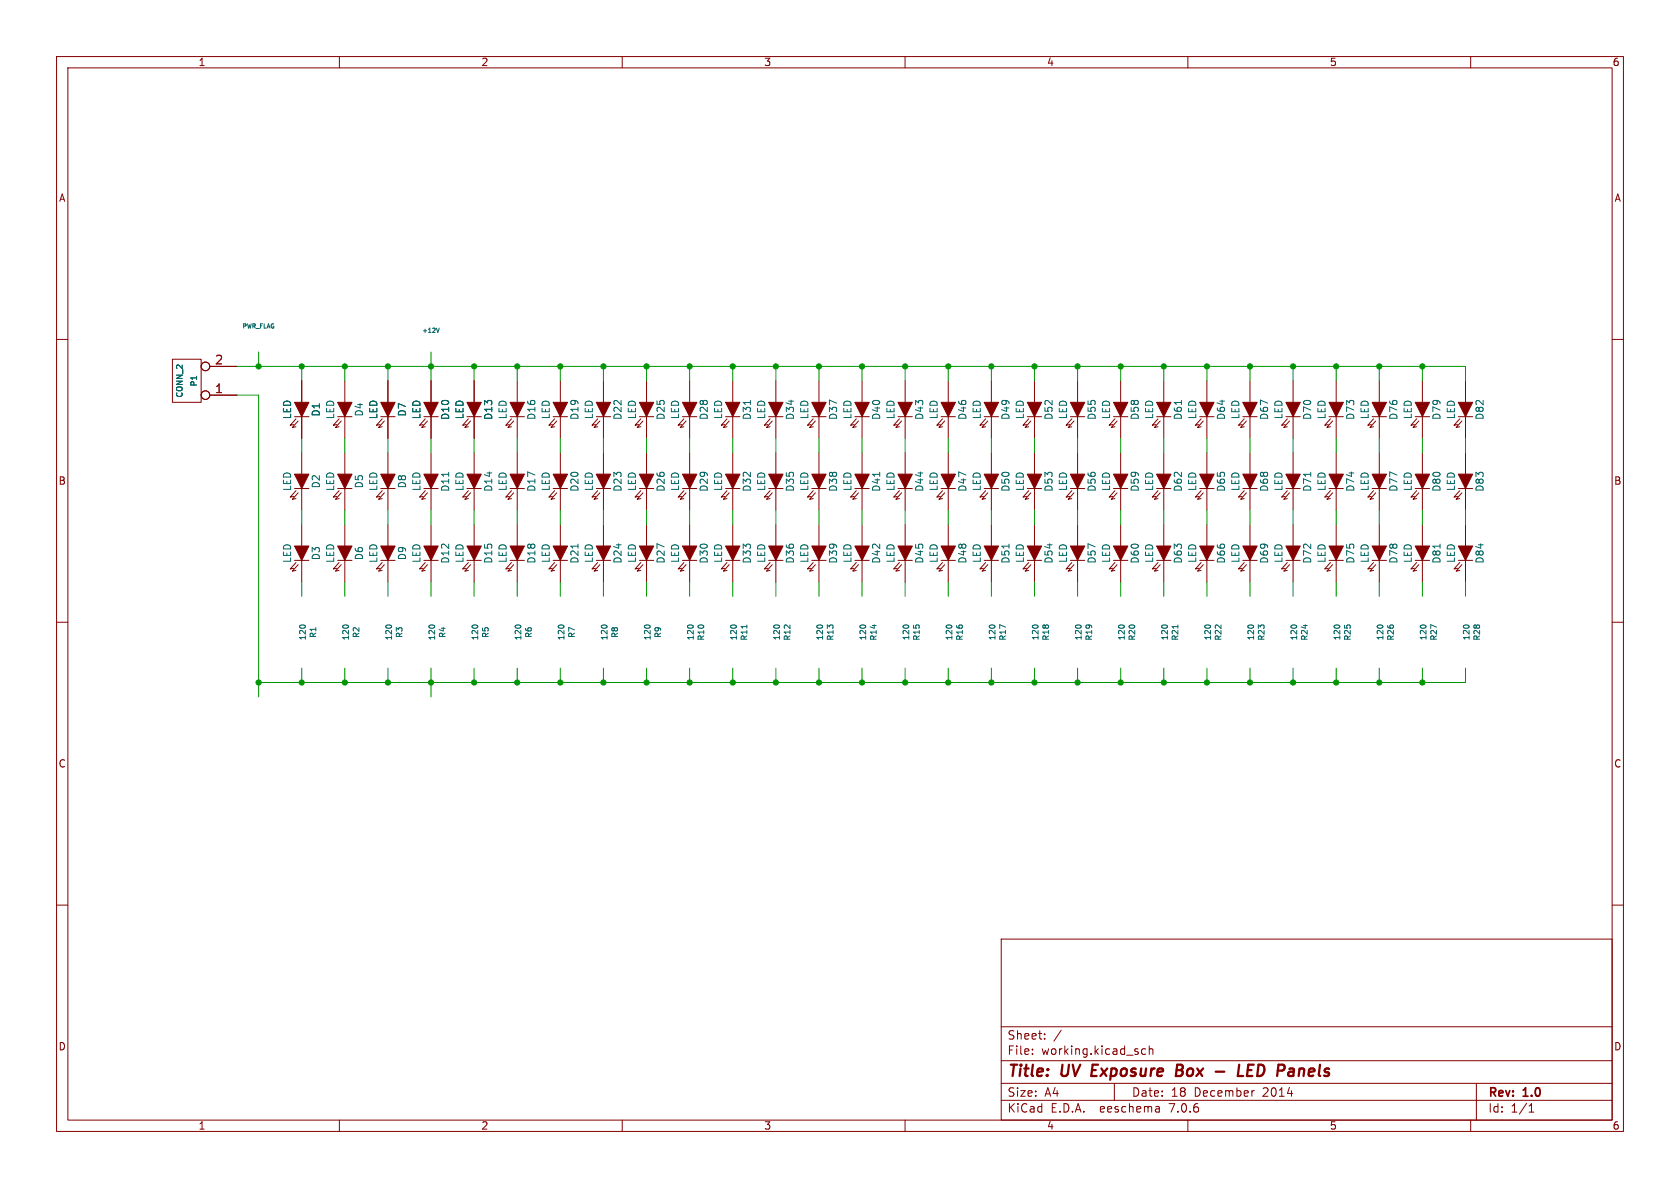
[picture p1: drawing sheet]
<svg xmlns="http://www.w3.org/2000/svg" width="297mm" height="210mm" viewBox="0 0 297 210" stroke-linecap="round" stroke-linejoin="round" font-family="sans-serif">
<defs><g id="words">
<g font-size="2.8" fill="#840000">
<text x="178" y="190.9">Title:</text>
<text x="187.7" y="190.9">UV Exposure</text>
<text x="209.5" y="190.9">Box</text>
<text x="222.1" y="190.9">LED</text>
<text x="229.8" y="190.9">Panels</text>
</g>
<g font-size="2.1" fill="#a90000">
<text x="37.9" y="64.5">2</text>
<text x="37.9" y="69.6">1</text>
</g>
<g font-size="2.1" fill="#840000">
<text x="178" y="184">Sheet:</text>
<text x="178" y="186.7">File:</text>
<text x="184.1" y="186.7">working.kicad_sch</text>
<text x="178" y="196.9">KiCad</text>
<text x="178" y="194.1">Size:</text>
<text x="184.7" y="194.1">A4</text>
<text x="185.7" y="196.9">E.D.A.</text>
<text x="194.6" y="196.9">eeschema</text>
<text x="200" y="194.1">Date:</text>
<text x="207" y="196.9">7.0.6</text>
<text x="207" y="194.1">18</text>
<text x="211.2" y="194.1">December</text>
<text x="223.4" y="194.1">2014</text>
<text x="263" y="194.3">Rev:</text>
<text x="263" y="196.9">Id:</text>
<text x="267.1" y="196.9">1/1</text>
<text x="269.4" y="194.3">1.0</text>
</g>
<g font-size="1.8" fill="#840000">
<text x="35" y="11.9">1</text>
<text x="85" y="11.9">2</text>
<text x="135" y="11.9">3</text>
<text x="185" y="11.9">4</text>
<text x="235" y="11.9">5</text>
<text x="285" y="11.9">6</text>
<text x="10.3" y="35.9">A</text>
<text x="285.3" y="35.9">A</text>
<text x="10.3" y="85.9">B</text>
<text x="285.3" y="85.9">B</text>
<text x="10.3" y="135.9">C</text>
<text x="285.3" y="135.9">C</text>
<text x="10.3" y="185.9">D</text>
<text x="285.3" y="185.9">D</text>
<text x="35" y="199.9">1</text>
<text x="85" y="199.9">2</text>
<text x="135" y="199.9">3</text>
<text x="185" y="199.9">4</text>
<text x="235" y="199.9">5</text>
<text x="285" y="199.9">6</text>
</g>
<g font-size="1.8" fill="#006464">
<text x="51.7" y="74.2" transform="rotate(-90 51.7 74.2)">LED</text>
<text x="56.7" y="73.7" transform="rotate(-90 56.7 73.7)">D1</text>
<text x="59.3" y="74.2" transform="rotate(-90 59.3 74.2)">LED</text>
<text x="64.4" y="73.7" transform="rotate(-90 64.4 73.7)">D4</text>
<text x="66.9" y="74.2" transform="rotate(-90 66.9 74.2)">LED</text>
<text x="72" y="73.7" transform="rotate(-90 72 73.7)">D7</text>
<text x="74.5" y="74.2" transform="rotate(-90 74.5 74.2)">LED</text>
<text x="79.6" y="74.3" transform="rotate(-90 79.6 74.3)">D10</text>
<text x="82.1" y="74.2" transform="rotate(-90 82.1 74.2)">LED</text>
<text x="87.2" y="74.3" transform="rotate(-90 87.2 74.3)">D13</text>
<text x="89.8" y="74.2" transform="rotate(-90 89.8 74.2)">LED</text>
<text x="94.8" y="74.3" transform="rotate(-90 94.8 74.3)">D16</text>
<text x="97.4" y="74.2" transform="rotate(-90 97.4 74.2)">LED</text>
<text x="102.5" y="74.3" transform="rotate(-90 102.5 74.3)">D19</text>
<text x="105" y="74.2" transform="rotate(-90 105 74.2)">LED</text>
<text x="110.1" y="74.3" transform="rotate(-90 110.1 74.3)">D22</text>
<text x="112.6" y="74.2" transform="rotate(-90 112.6 74.2)">LED</text>
<text x="117.7" y="74.3" transform="rotate(-90 117.7 74.3)">D25</text>
<text x="120.2" y="74.2" transform="rotate(-90 120.2 74.2)">LED</text>
<text x="125.3" y="74.3" transform="rotate(-90 125.3 74.3)">D28</text>
<text x="127.9" y="74.2" transform="rotate(-90 127.9 74.2)">LED</text>
<text x="132.9" y="74.3" transform="rotate(-90 132.9 74.3)">D31</text>
<text x="135.5" y="74.2" transform="rotate(-90 135.5 74.2)">LED</text>
<text x="140.6" y="74.3" transform="rotate(-90 140.6 74.3)">D34</text>
<text x="143.1" y="74.2" transform="rotate(-90 143.1 74.2)">LED</text>
<text x="148.2" y="74.3" transform="rotate(-90 148.2 74.3)">D37</text>
<text x="150.7" y="74.2" transform="rotate(-90 150.7 74.2)">LED</text>
<text x="155.8" y="74.3" transform="rotate(-90 155.8 74.3)">D40</text>
<text x="158.3" y="74.2" transform="rotate(-90 158.3 74.2)">LED</text>
<text x="163.4" y="74.3" transform="rotate(-90 163.4 74.3)">D43</text>
<text x="166" y="74.2" transform="rotate(-90 166 74.2)">LED</text>
<text x="171" y="74.3" transform="rotate(-90 171 74.3)">D46</text>
<text x="173.6" y="74.2" transform="rotate(-90 173.6 74.2)">LED</text>
<text x="178.7" y="74.3" transform="rotate(-90 178.7 74.3)">D49</text>
<text x="181.2" y="74.2" transform="rotate(-90 181.2 74.2)">LED</text>
<text x="186.3" y="74.3" transform="rotate(-90 186.3 74.3)">D52</text>
<text x="188.8" y="74.2" transform="rotate(-90 188.8 74.2)">LED</text>
<text x="193.9" y="74.3" transform="rotate(-90 193.9 74.3)">D55</text>
<text x="196.4" y="74.2" transform="rotate(-90 196.4 74.2)">LED</text>
<text x="201.5" y="74.3" transform="rotate(-90 201.5 74.3)">D58</text>
<text x="204.1" y="74.2" transform="rotate(-90 204.1 74.2)">LED</text>
<text x="209.1" y="74.3" transform="rotate(-90 209.1 74.3)">D61</text>
<text x="211.7" y="74.2" transform="rotate(-90 211.7 74.2)">LED</text>
<text x="216.8" y="74.3" transform="rotate(-90 216.8 74.3)">D64</text>
<text x="219.3" y="74.2" transform="rotate(-90 219.3 74.2)">LED</text>
<text x="224.4" y="74.3" transform="rotate(-90 224.4 74.3)">D67</text>
<text x="226.9" y="74.2" transform="rotate(-90 226.9 74.2)">LED</text>
<text x="232" y="74.3" transform="rotate(-90 232 74.3)">D70</text>
<text x="234.5" y="74.2" transform="rotate(-90 234.5 74.2)">LED</text>
<text x="239.6" y="74.3" transform="rotate(-90 239.6 74.3)">D73</text>
<text x="242.2" y="74.2" transform="rotate(-90 242.2 74.2)">LED</text>
<text x="247.2" y="74.3" transform="rotate(-90 247.2 74.3)">D76</text>
<text x="249.8" y="74.2" transform="rotate(-90 249.8 74.2)">LED</text>
<text x="254.9" y="74.3" transform="rotate(-90 254.9 74.3)">D79</text>
<text x="257.4" y="74.2" transform="rotate(-90 257.4 74.2)">LED</text>
<text x="262.5" y="74.3" transform="rotate(-90 262.5 74.3)">D82</text>
<text x="51.7" y="86.9" transform="rotate(-90 51.7 86.9)">LED</text>
<text x="56.7" y="86.4" transform="rotate(-90 56.7 86.4)">D2</text>
<text x="59.3" y="86.9" transform="rotate(-90 59.3 86.9)">LED</text>
<text x="64.4" y="86.4" transform="rotate(-90 64.4 86.4)">D5</text>
<text x="66.9" y="86.9" transform="rotate(-90 66.9 86.9)">LED</text>
<text x="72" y="86.4" transform="rotate(-90 72 86.4)">D8</text>
<text x="74.5" y="86.9" transform="rotate(-90 74.5 86.9)">LED</text>
<text x="79.6" y="87" transform="rotate(-90 79.6 87)">D11</text>
<text x="82.1" y="86.9" transform="rotate(-90 82.1 86.9)">LED</text>
<text x="87.2" y="87" transform="rotate(-90 87.2 87)">D14</text>
<text x="89.8" y="86.9" transform="rotate(-90 89.8 86.9)">LED</text>
<text x="94.8" y="87" transform="rotate(-90 94.8 87)">D17</text>
<text x="97.4" y="86.9" transform="rotate(-90 97.4 86.9)">LED</text>
<text x="102.5" y="87" transform="rotate(-90 102.5 87)">D20</text>
<text x="105" y="86.9" transform="rotate(-90 105 86.9)">LED</text>
<text x="110.1" y="87" transform="rotate(-90 110.1 87)">D23</text>
<text x="112.6" y="86.9" transform="rotate(-90 112.6 86.9)">LED</text>
<text x="117.7" y="87" transform="rotate(-90 117.7 87)">D26</text>
<text x="120.2" y="86.9" transform="rotate(-90 120.2 86.9)">LED</text>
<text x="125.3" y="87" transform="rotate(-90 125.3 87)">D29</text>
<text x="127.9" y="86.9" transform="rotate(-90 127.9 86.9)">LED</text>
<text x="132.9" y="87" transform="rotate(-90 132.9 87)">D32</text>
<text x="135.5" y="86.9" transform="rotate(-90 135.5 86.9)">LED</text>
<text x="140.6" y="87" transform="rotate(-90 140.6 87)">D35</text>
<text x="143.1" y="86.9" transform="rotate(-90 143.1 86.9)">LED</text>
<text x="148.2" y="87" transform="rotate(-90 148.2 87)">D38</text>
<text x="150.7" y="86.9" transform="rotate(-90 150.7 86.9)">LED</text>
<text x="155.8" y="87" transform="rotate(-90 155.8 87)">D41</text>
<text x="158.3" y="86.9" transform="rotate(-90 158.3 86.9)">LED</text>
<text x="163.4" y="87" transform="rotate(-90 163.4 87)">D44</text>
<text x="166" y="86.9" transform="rotate(-90 166 86.9)">LED</text>
<text x="171" y="87" transform="rotate(-90 171 87)">D47</text>
<text x="173.6" y="86.9" transform="rotate(-90 173.6 86.9)">LED</text>
<text x="178.7" y="87" transform="rotate(-90 178.7 87)">D50</text>
<text x="181.2" y="86.9" transform="rotate(-90 181.2 86.9)">LED</text>
<text x="186.3" y="87" transform="rotate(-90 186.3 87)">D53</text>
<text x="188.8" y="86.9" transform="rotate(-90 188.8 86.9)">LED</text>
<text x="193.9" y="87" transform="rotate(-90 193.9 87)">D56</text>
<text x="196.4" y="86.9" transform="rotate(-90 196.4 86.9)">LED</text>
<text x="201.5" y="87" transform="rotate(-90 201.5 87)">D59</text>
<text x="204.1" y="86.9" transform="rotate(-90 204.1 86.9)">LED</text>
<text x="209.1" y="87" transform="rotate(-90 209.1 87)">D62</text>
<text x="211.7" y="86.9" transform="rotate(-90 211.7 86.9)">LED</text>
<text x="216.8" y="87" transform="rotate(-90 216.8 87)">D65</text>
<text x="219.3" y="86.9" transform="rotate(-90 219.3 86.9)">LED</text>
<text x="224.4" y="87" transform="rotate(-90 224.4 87)">D68</text>
<text x="226.9" y="86.9" transform="rotate(-90 226.9 86.9)">LED</text>
<text x="232" y="87" transform="rotate(-90 232 87)">D71</text>
<text x="234.5" y="86.9" transform="rotate(-90 234.5 86.9)">LED</text>
<text x="239.6" y="87" transform="rotate(-90 239.6 87)">D74</text>
<text x="242.2" y="86.9" transform="rotate(-90 242.2 86.9)">LED</text>
<text x="247.2" y="87" transform="rotate(-90 247.2 87)">D77</text>
<text x="249.8" y="86.9" transform="rotate(-90 249.8 86.9)">LED</text>
<text x="254.9" y="87" transform="rotate(-90 254.9 87)">D80</text>
<text x="257.4" y="86.9" transform="rotate(-90 257.4 86.9)">LED</text>
<text x="262.5" y="87" transform="rotate(-90 262.5 87)">D83</text>
<text x="51.7" y="99.6" transform="rotate(-90 51.7 99.6)">LED</text>
<text x="56.7" y="99.1" transform="rotate(-90 56.7 99.1)">D3</text>
<text x="59.3" y="99.6" transform="rotate(-90 59.3 99.6)">LED</text>
<text x="64.4" y="99.1" transform="rotate(-90 64.4 99.1)">D6</text>
<text x="66.9" y="99.6" transform="rotate(-90 66.9 99.6)">LED</text>
<text x="72" y="99.1" transform="rotate(-90 72 99.1)">D9</text>
<text x="74.5" y="99.6" transform="rotate(-90 74.5 99.6)">LED</text>
<text x="79.6" y="99.7" transform="rotate(-90 79.6 99.7)">D12</text>
<text x="82.1" y="99.6" transform="rotate(-90 82.1 99.6)">LED</text>
<text x="87.2" y="99.7" transform="rotate(-90 87.2 99.7)">D15</text>
<text x="89.8" y="99.6" transform="rotate(-90 89.8 99.6)">LED</text>
<text x="94.8" y="99.7" transform="rotate(-90 94.8 99.7)">D18</text>
<text x="97.4" y="99.6" transform="rotate(-90 97.4 99.6)">LED</text>
<text x="102.5" y="99.7" transform="rotate(-90 102.5 99.7)">D21</text>
<text x="105" y="99.6" transform="rotate(-90 105 99.6)">LED</text>
<text x="110.1" y="99.7" transform="rotate(-90 110.1 99.7)">D24</text>
<text x="112.6" y="99.6" transform="rotate(-90 112.6 99.6)">LED</text>
<text x="117.7" y="99.7" transform="rotate(-90 117.7 99.7)">D27</text>
<text x="120.2" y="99.6" transform="rotate(-90 120.2 99.6)">LED</text>
<text x="125.3" y="99.7" transform="rotate(-90 125.3 99.7)">D30</text>
<text x="127.9" y="99.6" transform="rotate(-90 127.9 99.6)">LED</text>
<text x="132.9" y="99.7" transform="rotate(-90 132.9 99.7)">D33</text>
<text x="135.5" y="99.6" transform="rotate(-90 135.5 99.6)">LED</text>
<text x="140.6" y="99.7" transform="rotate(-90 140.6 99.7)">D36</text>
<text x="143.1" y="99.6" transform="rotate(-90 143.1 99.6)">LED</text>
<text x="148.2" y="99.7" transform="rotate(-90 148.2 99.7)">D39</text>
<text x="150.7" y="99.6" transform="rotate(-90 150.7 99.6)">LED</text>
<text x="155.8" y="99.7" transform="rotate(-90 155.8 99.7)">D42</text>
<text x="158.3" y="99.6" transform="rotate(-90 158.3 99.6)">LED</text>
<text x="163.4" y="99.7" transform="rotate(-90 163.4 99.7)">D45</text>
<text x="166" y="99.6" transform="rotate(-90 166 99.6)">LED</text>
<text x="171" y="99.7" transform="rotate(-90 171 99.7)">D48</text>
<text x="173.6" y="99.6" transform="rotate(-90 173.6 99.6)">LED</text>
<text x="178.7" y="99.7" transform="rotate(-90 178.7 99.7)">D51</text>
<text x="181.2" y="99.6" transform="rotate(-90 181.2 99.6)">LED</text>
<text x="186.3" y="99.7" transform="rotate(-90 186.3 99.7)">D54</text>
<text x="188.8" y="99.6" transform="rotate(-90 188.8 99.6)">LED</text>
<text x="193.9" y="99.7" transform="rotate(-90 193.9 99.7)">D57</text>
<text x="196.4" y="99.6" transform="rotate(-90 196.4 99.6)">LED</text>
<text x="201.5" y="99.7" transform="rotate(-90 201.5 99.7)">D60</text>
<text x="204.1" y="99.6" transform="rotate(-90 204.1 99.6)">LED</text>
<text x="209.1" y="99.7" transform="rotate(-90 209.1 99.7)">D63</text>
<text x="211.7" y="99.6" transform="rotate(-90 211.7 99.6)">LED</text>
<text x="216.8" y="99.7" transform="rotate(-90 216.8 99.7)">D66</text>
<text x="219.3" y="99.6" transform="rotate(-90 219.3 99.6)">LED</text>
<text x="224.4" y="99.7" transform="rotate(-90 224.4 99.7)">D69</text>
<text x="226.9" y="99.6" transform="rotate(-90 226.9 99.6)">LED</text>
<text x="232" y="99.7" transform="rotate(-90 232 99.7)">D72</text>
<text x="234.5" y="99.6" transform="rotate(-90 234.5 99.6)">LED</text>
<text x="239.6" y="99.7" transform="rotate(-90 239.6 99.7)">D75</text>
<text x="242.2" y="99.6" transform="rotate(-90 242.2 99.6)">LED</text>
<text x="247.2" y="99.7" transform="rotate(-90 247.2 99.7)">D78</text>
<text x="249.8" y="99.6" transform="rotate(-90 249.8 99.6)">LED</text>
<text x="254.9" y="99.7" transform="rotate(-90 254.9 99.7)">D81</text>
<text x="257.4" y="99.6" transform="rotate(-90 257.4 99.6)">LED</text>
<text x="262.5" y="99.7" transform="rotate(-90 262.5 99.7)">D84</text>
</g>
<g font-size="1.4" fill="#006464">
<text x="32.5" y="70.4" transform="rotate(-90 32.5 70.4)">CONN_2</text>
<text x="35" y="68.4" transform="rotate(-90 35 68.4)">P1</text>
<text x="54.3" y="113.3" transform="rotate(-90 54.3 113.3)">120</text>
<text x="56.1" y="112.9" transform="rotate(-90 56.1 112.9)">R1</text>
<text x="61.9" y="113.3" transform="rotate(-90 61.9 113.3)">120</text>
<text x="63.7" y="112.9" transform="rotate(-90 63.7 112.9)">R2</text>
<text x="69.5" y="113.3" transform="rotate(-90 69.5 113.3)">120</text>
<text x="71.3" y="112.9" transform="rotate(-90 71.3 112.9)">R3</text>
<text x="77.1" y="113.3" transform="rotate(-90 77.1 113.3)">120</text>
<text x="79" y="112.9" transform="rotate(-90 79 112.9)">R4</text>
<text x="84.7" y="113.3" transform="rotate(-90 84.7 113.3)">120</text>
<text x="86.6" y="112.9" transform="rotate(-90 86.6 112.9)">R5</text>
<text x="92.4" y="113.3" transform="rotate(-90 92.4 113.3)">120</text>
<text x="94.2" y="112.9" transform="rotate(-90 94.2 112.9)">R6</text>
<text x="100" y="113.3" transform="rotate(-90 100 113.3)">120</text>
<text x="101.8" y="112.9" transform="rotate(-90 101.8 112.9)">R7</text>
<text x="107.6" y="113.3" transform="rotate(-90 107.6 113.3)">120</text>
<text x="109.4" y="112.9" transform="rotate(-90 109.4 112.9)">R8</text>
<text x="115.2" y="113.3" transform="rotate(-90 115.2 113.3)">120</text>
<text x="117.1" y="112.9" transform="rotate(-90 117.1 112.9)">R9</text>
<text x="122.8" y="113.3" transform="rotate(-90 122.8 113.3)">120</text>
<text x="124.7" y="113.4" transform="rotate(-90 124.7 113.4)">R10</text>
<text x="130.5" y="113.3" transform="rotate(-90 130.5 113.3)">120</text>
<text x="132.3" y="113.4" transform="rotate(-90 132.3 113.4)">R11</text>
<text x="138.1" y="113.3" transform="rotate(-90 138.1 113.3)">120</text>
<text x="139.9" y="113.4" transform="rotate(-90 139.9 113.4)">R12</text>
<text x="145.7" y="113.3" transform="rotate(-90 145.7 113.3)">120</text>
<text x="147.5" y="113.4" transform="rotate(-90 147.5 113.4)">R13</text>
<text x="153.3" y="113.3" transform="rotate(-90 153.3 113.3)">120</text>
<text x="155.2" y="113.4" transform="rotate(-90 155.2 113.4)">R14</text>
<text x="160.9" y="113.3" transform="rotate(-90 160.9 113.3)">120</text>
<text x="162.8" y="113.4" transform="rotate(-90 162.8 113.4)">R15</text>
<text x="168.6" y="113.3" transform="rotate(-90 168.6 113.3)">120</text>
<text x="170.4" y="113.4" transform="rotate(-90 170.4 113.4)">R16</text>
<text x="176.2" y="113.3" transform="rotate(-90 176.2 113.3)">120</text>
<text x="178" y="113.4" transform="rotate(-90 178 113.4)">R17</text>
<text x="183.8" y="113.3" transform="rotate(-90 183.8 113.3)">120</text>
<text x="185.6" y="113.4" transform="rotate(-90 185.6 113.4)">R18</text>
<text x="191.4" y="113.3" transform="rotate(-90 191.4 113.3)">120</text>
<text x="193.3" y="113.4" transform="rotate(-90 193.3 113.4)">R19</text>
<text x="199" y="113.3" transform="rotate(-90 199 113.3)">120</text>
<text x="200.9" y="113.4" transform="rotate(-90 200.9 113.4)">R20</text>
<text x="206.7" y="113.3" transform="rotate(-90 206.7 113.3)">120</text>
<text x="208.5" y="113.4" transform="rotate(-90 208.5 113.4)">R21</text>
<text x="214.3" y="113.3" transform="rotate(-90 214.3 113.3)">120</text>
<text x="216.1" y="113.4" transform="rotate(-90 216.1 113.4)">R22</text>
<text x="221.9" y="113.3" transform="rotate(-90 221.9 113.3)">120</text>
<text x="223.7" y="113.4" transform="rotate(-90 223.7 113.4)">R23</text>
<text x="229.5" y="113.3" transform="rotate(-90 229.5 113.3)">120</text>
<text x="231.4" y="113.4" transform="rotate(-90 231.4 113.4)">R24</text>
<text x="237.1" y="113.3" transform="rotate(-90 237.1 113.3)">120</text>
<text x="239" y="113.4" transform="rotate(-90 239 113.4)">R25</text>
<text x="244.8" y="113.3" transform="rotate(-90 244.8 113.3)">120</text>
<text x="246.6" y="113.4" transform="rotate(-90 246.6 113.4)">R26</text>
<text x="252.4" y="113.3" transform="rotate(-90 252.4 113.3)">120</text>
<text x="254.2" y="113.4" transform="rotate(-90 254.2 113.4)">R27</text>
<text x="260" y="113.3" transform="rotate(-90 260 113.3)">120</text>
<text x="261.8" y="113.4" transform="rotate(-90 261.8 113.4)">R28</text>
</g>
<g font-size="1.1" fill="#006464">
<text x="42.7" y="58.3">PWR_FLAG</text>
<text x="74.5" y="59">+12V</text>
</g>
</g></defs>
<g fill="none" stroke="#840000" stroke-width=".18">
<path d="M10 10h277v190h-277zM12 12h273v186h-273zM60 10v2M110 10v2M160 10v2M210 10v2M260 10v2M10 60h2M285 60h2M30.5 63.5h5.1v7.6h-5.1zM37.1 69.9h4.8M37.1 64.8h4.8"/>
<path d="M52.1 73.7h2.5M52.3 74l-1 1.2 .6-.1M52.7 74.4l-1 1.2 .6-.2M53.3 67.3v3.8M53.3 73.7v3.8M59.7 73.7h2.5M59.9 74l-1 1.2 .7-.1M60.3 74.4l-1 1.2 .6-.2M61 67.3v3.8M61 73.7v3.8M67.3 73.7h2.5M67.6 74l-1.1 1.2 .7-.1"/>
<path d="M67.9 74.4l-1 1.2 .7-.2M68.6 67.3v3.8M68.6 73.7v3.8M74.9 73.7h2.6M75.2 74l-1 1.2 .6-.1M75.6 74.4l-1.1 1.2 .7-.2M76.2 67.3v3.8M76.2 73.7v3.8M82.5 73.7h2.6M82.8 74l-1 1.2 .6-.1M83.2 74.4l-1 1.2 .6-.2M83.8 67.3v3.8"/>
<path d="M83.8 73.7v3.8M90.2 73.7h2.5M90.4 74l-1 1.2 .6-.1M90.8 74.4l-1 1.2 .6-.2M91.4 67.3v3.8M91.4 73.7v3.8M97.8 73.7h2.5M98 74l-1 1.2 .7-.1M98.4 74.4l-1 1.2 .6-.2M99.1 67.3v3.8M99.1 73.7v3.8M105.4 73.7h2.5"/>
<path d="M105.7 74l-1.1 1.2 .7-.1M106 74.4l-1 1.2 .7-.2M106.7 67.3v3.8M106.7 73.7v3.8M113 73.7h2.6M113.3 74l-1 1.2 .6-.1M113.7 74.4l-1.1 1.2 .7-.2M114.3 67.3v3.8M114.3 73.7v3.8M120.6 73.7h2.6M120.9 74l-1 1.2 .6-.1M121.3 74.4l-1 1.2 .6-.2"/>
<path d="M121.9 67.3v3.8M121.9 73.7v3.8M128.3 73.7h2.5M128.5 74l-1 1.2 .6-.1M128.9 74.4l-1 1.2 .6-.2M129.5 67.3v3.8M129.5 73.7v3.8M135.9 73.7h2.5M136.1 74l-1 1.2 .7-.1M136.5 74.4l-1 1.2 .6-.2M137.2 67.3v3.8M137.2 73.7v3.8"/>
<path d="M143.5 73.7h2.5M143.8 74l-1.1 1.2 .7-.1M144.1 74.4l-1 1.2 .7-.2M144.8 67.3v3.8M144.8 73.7v3.8M151.1 73.7h2.6M151.4 74l-1 1.2 .6-.1M151.8 74.4l-1.1 1.2 .7-.2M152.4 67.3v3.8M152.4 73.7v3.8M158.7 73.7h2.6M159 74l-1 1.2 .6-.1"/>
<path d="M159.4 74.4l-1 1.2 .6-.2M160 67.3v3.8M160 73.7v3.8M166.4 73.7h2.5M166.6 74l-1 1.2 .6-.1M167 74.4l-1 1.2 .6-.2M167.6 67.3v3.8M167.6 73.7v3.8M174 73.7h2.5M174.2 74l-1 1.2 .7-.1M174.6 74.4l-1 1.2 .6-.2M175.3 67.3v3.8"/>
<path d="M175.3 73.7v3.8M181.6 73.7h2.5M181.9 74l-1.1 1.2 .7-.1M182.2 74.4l-1 1.2 .7-.2M182.9 67.3v3.8M182.9 73.7v3.8M189.2 73.7h2.6M189.5 74l-1 1.2 .6-.1M189.9 74.4l-1.1 1.2 .7-.2M190.5 67.3v3.8M190.5 73.7v3.8M196.8 73.7h2.6"/>
<path d="M197.1 74l-1 1.2 .6-.1M197.5 74.4l-1 1.2 .6-.2M198.1 67.3v3.8M198.1 73.7v3.8M204.5 73.7h2.5M204.7 74l-1 1.2 .6-.1M205.1 74.4l-1 1.2 .6-.2M205.7 67.3v3.8M205.7 73.7v3.8M212.1 73.7h2.5M212.3 74l-1 1.2 .7-.1M212.7 74.4l-1 1.2 .6-.2"/>
<path d="M213.4 67.3v3.8M213.4 73.7v3.8M219.7 73.7h2.5M220 74l-1.1 1.2 .7-.1M220.3 74.4l-1 1.2 .7-.2M221 67.3v3.8M221 73.7v3.8M227.3 73.7h2.6M227.6 74l-1 1.2 .6-.1M228 74.4l-1.1 1.2 .7-.2M228.6 67.3v3.8M228.6 73.7v3.8"/>
<path d="M234.9 73.7h2.6M235.2 74l-1 1.2 .6-.1M235.6 74.4l-1 1.2 .6-.2M236.2 67.3v3.8M236.2 73.7v3.8M242.6 73.7h2.5M242.8 74l-1 1.2 .6-.1M243.2 74.4l-1 1.2 .6-.2M243.8 67.3v3.8M243.8 73.7v3.8M250.2 73.7h2.5M250.4 74l-1 1.2 .7-.1"/>
<path d="M250.8 74.4l-1 1.2 .6-.2M251.5 67.3v3.8M251.5 73.7v3.8M257.8 73.7h2.5M258.1 74l-1.1 1.2 .7-.1M258.4 74.4l-1 1.2 .7-.2M259.1 67.3v3.8M259.1 73.7v3.8M52.1 86.4h2.5M52.1 99.1h2.5M52.3 86.7l-1 1.2 .6-.1M52.3 99.4l-1 1.2 .6-.1"/>
<path d="M52.7 87.1l-1 1.2 .6-.2M52.7 99.8l-1 1.2 .6-.2M53.3 80v3.8M53.3 86.4v3.8M53.3 92.7v3.8M53.3 99.1v3.8M59.7 86.4h2.5M59.7 99.1h2.5M59.9 86.7l-1 1.2 .7-.1M59.9 99.4l-1 1.2 .7-.1M60.3 87.1l-1 1.2 .6-.2M60.3 99.8l-1 1.2 .6-.2"/>
<path d="M61 80v3.8M61 86.4v3.8M61 92.7v3.8M61 99.1v3.8M67.3 86.4h2.5M67.3 99.1h2.5M67.6 86.7l-1.1 1.2 .7-.1M67.6 99.4l-1.1 1.2 .7-.1M67.9 87.1l-1 1.2 .7-.2M67.9 99.8l-1 1.2 .7-.2M68.6 80v3.8M68.6 86.4v3.8"/>
<path d="M68.6 92.7v3.8M68.6 99.1v3.8M74.9 86.4h2.6M74.9 99.1h2.6M75.2 86.7l-1 1.2 .6-.1M75.2 99.4l-1 1.2 .6-.1M75.6 87.1l-1.1 1.2 .7-.2M75.6 99.8l-1.1 1.2 .7-.2M76.2 80v3.8M76.2 86.4v3.8M76.2 92.7v3.8M76.2 99.1v3.8"/>
<path d="M82.5 86.4h2.6M82.5 99.1h2.6M82.8 86.7l-1 1.2 .6-.1M82.8 99.4l-1 1.2 .6-.1M83.2 87.1l-1 1.2 .6-.2M83.2 99.8l-1 1.2 .6-.2M83.8 80v3.8M83.8 86.4v3.8M83.8 92.7v3.8M83.8 99.1v3.8M90.2 86.4h2.5M90.2 99.1h2.5"/>
<path d="M90.4 86.7l-1 1.2 .6-.1M90.4 99.4l-1 1.2 .6-.1M90.8 87.1l-1 1.2 .6-.2M90.8 99.8l-1 1.2 .6-.2M91.4 80v3.8M91.4 86.4v3.8M91.4 92.7v3.8M91.4 99.1v3.8M97.8 86.4h2.5M97.8 99.1h2.5M98 86.7l-1 1.2 .7-.1M98 99.4l-1 1.2 .7-.1"/>
<path d="M98.4 87.1l-1 1.2 .6-.2M98.4 99.8l-1 1.2 .6-.2M99.1 80v3.8M99.1 86.4v3.8M99.1 92.7v3.8M99.1 99.1v3.8M105.4 86.4h2.5M105.4 99.1h2.5M105.7 86.7l-1.1 1.2 .7-.1M105.7 99.4l-1.1 1.2 .7-.1M106 87.1l-1 1.2 .7-.2M106 99.8l-1 1.2 .7-.2"/>
<path d="M106.7 80v3.8M106.7 86.4v3.8M106.7 92.7v3.8M106.7 99.1v3.8M113 86.4h2.6M113 99.1h2.6M113.3 86.7l-1 1.2 .6-.1M113.3 99.4l-1 1.2 .6-.1M113.7 87.1l-1.1 1.2 .7-.2M113.7 99.8l-1.1 1.2 .7-.2M114.3 80v3.8M114.3 86.4v3.8"/>
<path d="M114.3 92.7v3.8M114.3 99.1v3.8M120.6 86.4h2.6M120.6 99.1h2.6M120.9 86.7l-1 1.2 .6-.1M120.9 99.4l-1 1.2 .6-.1M121.3 87.1l-1 1.2 .6-.2M121.3 99.8l-1 1.2 .6-.2M121.9 80v3.8M121.9 86.4v3.8M121.9 92.7v3.8M121.9 99.1v3.8"/>
<path d="M128.3 86.4h2.5M128.3 99.1h2.5M128.5 86.7l-1 1.2 .6-.1M128.5 99.4l-1 1.2 .6-.1M128.9 87.1l-1 1.2 .6-.2M128.9 99.8l-1 1.2 .6-.2M129.5 80v3.8M129.5 86.4v3.8M129.5 92.7v3.8M129.5 99.1v3.8M135.9 86.4h2.5M135.9 99.1h2.5"/>
<path d="M136.1 86.7l-1 1.2 .7-.1M136.1 99.4l-1 1.2 .7-.1M136.5 87.1l-1 1.2 .6-.2M136.5 99.8l-1 1.2 .6-.2M137.2 80v3.8M137.2 86.4v3.8M137.2 92.7v3.8M137.2 99.1v3.8M143.5 86.4h2.5M143.5 99.1h2.5M143.8 86.7l-1.1 1.2 .7-.1M143.8 99.4l-1.1 1.2 .7-.1"/>
<path d="M144.1 87.1l-1 1.2 .7-.2M144.1 99.8l-1 1.2 .7-.2M144.8 80v3.8M144.8 86.4v3.8M144.8 92.7v3.8M144.8 99.1v3.8M151.1 86.4h2.6M151.1 99.1h2.6M151.4 99.4l-1 1.2 .6-.1M151.4 86.7l-1 1.2 .6-.1M151.8 99.8l-1.1 1.2 .7-.2M151.8 87.1l-1.1 1.2 .7-.2"/>
<path d="M152.4 80v3.8M152.4 86.4v3.8M152.4 92.7v3.8M152.4 99.1v3.8M158.7 86.4h2.6M158.7 99.1h2.6M159 99.4l-1 1.2 .6-.1M159 86.7l-1 1.2 .6-.1M159.4 99.8l-1 1.2 .6-.2M159.4 87.1l-1 1.2 .6-.2M160 80v3.8M160 86.4v3.8"/>
<path d="M160 92.7v3.8M160 99.1v3.8M166.4 86.4h2.5M166.4 99.1h2.5M166.6 99.4l-1 1.2 .6-.1M166.6 86.7l-1 1.2 .6-.1M167 99.8l-1 1.2 .6-.2M167 87.1l-1 1.2 .6-.2M167.6 80v3.8M167.6 86.4v3.8M167.6 92.7v3.8M167.6 99.1v3.8"/>
<path d="M174 86.4h2.5M174 99.1h2.5M174.2 99.4l-1 1.2 .7-.1M174.2 86.7l-1 1.2 .7-.1M174.6 99.8l-1 1.2 .6-.2M174.6 87.1l-1 1.2 .6-.2M175.3 80v3.8M175.3 86.4v3.8M175.3 92.7v3.8M175.3 99.1v3.8M181.6 86.4h2.5M181.6 99.1h2.5"/>
<path d="M181.9 86.7l-1.1 1.2 .7-.1M181.9 99.4l-1.1 1.2 .7-.1M182.2 87.1l-1 1.2 .7-.2M182.2 99.8l-1 1.2 .7-.2M182.9 80v3.8M182.9 86.4v3.8M182.9 92.7v3.8M182.9 99.1v3.8M189.2 86.4h2.6M189.2 99.1h2.6M189.5 86.7l-1 1.2 .6-.1M189.5 99.4l-1 1.2 .6-.1"/>
<path d="M189.9 87.1l-1.1 1.2 .7-.2M189.9 99.8l-1.1 1.2 .7-.2M190.5 80v3.8M190.5 86.4v3.8M190.5 92.7v3.8M190.5 99.1v3.8M196.8 86.4h2.6M196.8 99.1h2.6M197.1 86.7l-1 1.2 .6-.1M197.1 99.4l-1 1.2 .6-.1M197.5 87.1l-1 1.2 .6-.2M197.5 99.8l-1 1.2 .6-.2"/>
<path d="M198.1 80v3.8M198.1 86.4v3.8M198.1 92.7v3.8M198.1 99.1v3.8M204.5 86.4h2.5M204.5 99.1h2.5M204.7 86.7l-1 1.2 .6-.1M204.7 99.4l-1 1.2 .6-.1M205.1 87.1l-1 1.2 .6-.2M205.1 99.8l-1 1.2 .6-.2M205.7 80v3.8M205.7 86.4v3.8"/>
<path d="M205.7 92.7v3.8M205.7 99.1v3.8M212.1 86.4h2.5M212.1 99.1h2.5M212.3 99.4l-1 1.2 .7-.1M212.3 86.7l-1 1.2 .7-.1M212.7 99.8l-1 1.2 .6-.2M212.7 87.1l-1 1.2 .6-.2M213.4 80v3.8M213.4 86.4v3.8M213.4 92.7v3.8M213.4 99.1v3.8"/>
<path d="M219.7 86.4h2.5M219.7 99.1h2.5M220 99.4l-1.1 1.2 .7-.1M220 86.7l-1.1 1.2 .7-.1M220.3 99.8l-1 1.2 .7-.2M220.3 87.1l-1 1.2 .7-.2M221 80v3.8M221 86.4v3.8M221 92.7v3.8M221 99.1v3.8M227.3 86.4h2.6M227.3 99.1h2.6"/>
<path d="M227.6 99.4l-1 1.2 .6-.1M227.6 86.7l-1 1.2 .6-.1M228 99.8l-1.1 1.2 .7-.2M228 87.1l-1.1 1.2 .7-.2M228.6 80v3.8M228.6 86.4v3.8M228.6 92.7v3.8M228.6 99.1v3.8M234.9 86.4h2.6M234.9 99.1h2.6M235.2 86.7l-1 1.2 .6-.1M235.2 99.4l-1 1.2 .6-.1"/>
<path d="M235.6 87.1l-1 1.2 .6-.2M235.6 99.8l-1 1.2 .6-.2M236.2 80v3.8M236.2 86.4v3.8M236.2 92.7v3.8M236.2 99.1v3.8M242.6 86.4h2.5M242.6 99.1h2.5M242.8 86.7l-1 1.2 .6-.1M242.8 99.4l-1 1.2 .6-.1M243.2 87.1l-1 1.2 .6-.2M243.2 99.8l-1 1.2 .6-.2"/>
<path d="M243.8 80v3.8M243.8 86.4v3.8M243.8 92.7v3.8M243.8 99.1v3.8M250.2 86.4h2.5M250.2 99.1h2.5M250.4 86.7l-1 1.2 .7-.1M250.4 99.4l-1 1.2 .7-.1M250.8 87.1l-1 1.2 .6-.2M250.8 99.8l-1 1.2 .6-.2M251.5 80v3.8M251.5 86.4v3.8"/>
<path d="M251.5 92.7v3.8M251.5 99.1v3.8M257.8 86.4h2.5M257.8 99.1h2.5M258.1 99.4l-1.1 1.2 .7-.1M258.1 86.7l-1.1 1.2 .7-.1M258.4 99.8l-1 1.2 .7-.2M258.4 87.1l-1 1.2 .7-.2M259.1 80v3.8M259.1 86.4v3.8M259.1 92.7v3.8M259.1 99.1v3.8"/>
<path d="M10 110h2M285 110h2M10 160h2M285 160h2M177 166h108v32h-108zM60 198v2M110 198v2M160 198v2M177 194.5h108M177 191.5h108M177 187.5h108M177 181.5h108"/>
<path d="M182.5 186.3v.1M182.5 185.5v.1M184.7 183.6v.1M184.7 182.8v.1M187.6 182.1l-1.3 2M197 191.5v3M202.5 185.5l-.4-.1-.3 .3v.4l.2 .2h.5M203.2 185.5l.2-.1 .3 .1 .1 .9M203.2 184.9v1.5M204.9 195.7l.1 .9M205 196.5l-.2 .1M205 196h-.2"/>
<path d="M210 198v2M221.7 192.8l-.2 .1M260 198v2M261 191.5v6.5M270.3 196.6h.9M270.3 195.5l.4-.4v1.5"/>
<circle cx="36.3" cy="64.8" r=".76"/>
<circle cx="36.3" cy="69.8" r=".76"/>
</g>
<path d="M208 189.2h.7M208.7 189.2l.2 .1M208.8 188.2h-.7l-.2 2 .9-.1M208.9 189.1l-.2 .1M214.9 189.4h1.5M219.1 188.2l-.3 2h1M220.6 189.2h.6M221.6 188.2h-.9l-.3 2h1" fill="none" stroke="#840000" stroke-width=".4"/>
<g fill="#840000" stroke="#840000" stroke-width=".18">
<path d="M196.8 83.8h2.6l-1.3 2.6z"/>
<path d="M128.3 83.8h2.5l-1.3 2.6z"/>
<path d="M135.9 83.8h2.5l-1.2 2.6z"/>
<path d="M113 71.1h2.6l-1.3 2.6z"/>
<path d="M120.6 71.1h2.6l-1.3 2.6z"/>
<path d="M250.2 71.1h2.5l-1.2 2.6z"/>
<path d="M257.8 71.1h2.5l-1.2 2.6z"/>
<path d="M120.6 83.8h2.6l-1.3 2.6z"/>
<path d="M113 83.8h2.6l-1.3 2.6z"/>
<path d="M135.9 71.1h2.5l-1.2 2.6z"/>
<path d="M234.9 71.1h2.6l-1.3 2.6z"/>
<path d="M242.6 71.1h2.5l-1.3 2.6z"/>
<path d="M128.3 71.1h2.5l-1.3 2.6z"/>
<path d="M90.2 71.1h2.5l-1.3 2.6z"/>
<path d="M97.8 83.8h2.5l-1.2 2.6z"/>
<path d="M234.9 83.8h2.6l-1.3 2.6z"/>
<path d="M234.9 96.5h2.6l-1.3 2.6z"/>
<path d="M242.6 83.8h2.5l-1.3 2.6z"/>
<path d="M242.6 96.5h2.5l-1.3 2.6z"/>
<path d="M90.2 83.8h2.5l-1.3 2.6z"/>
<path d="M105.4 83.8h2.5l-1.2 2.6z"/>
<path d="M227.3 96.5h2.6l-1.3 2.6z"/>
<path d="M219.7 96.5h2.5l-1.2 2.6z"/>
<path d="M212.1 96.5h2.5l-1.2 2.6z"/>
<path d="M97.8 71.1h2.5l-1.2 2.6z"/>
<path d="M250.2 83.8h2.5l-1.2 2.6z"/>
<path d="M257.8 96.5h2.5l-1.2 2.6z"/>
<path d="M204.5 71.1h2.5l-1.3 2.6z"/>
<path d="M196.8 71.1h2.6l-1.3 2.6z"/>
<path d="M257.8 83.8h2.5l-1.2 2.6z"/>
<path d="M250.2 96.5h2.5l-1.2 2.6z"/>
<path d="M105.4 71.1h2.5l-1.2 2.6z"/>
<path d="M151.1 71.1h2.6l-1.3 2.6z"/>
<path d="M59.7 71.1h2.5l-1.2 2.6z"/>
<path d="M67.3 71.1h2.5l-1.2 2.6z"/>
<path d="M52.1 71.1h2.5l-1.3 2.6z"/>
<path d="M74.9 83.8h2.6l-1.3 2.6z"/>
<path d="M67.3 83.8h2.5l-1.2 2.6z"/>
<path d="M204.5 83.8h2.5l-1.3 2.6z"/>
<path d="M204.5 96.5h2.5l-1.3 2.6z"/>
<path d="M82.5 83.8h2.6l-1.3 2.6z"/>
<path d="M74.9 71.1h2.6l-1.3 2.6z"/>
<path d="M82.5 71.1h2.6l-1.3 2.6z"/>
<path d="M174 96.5h2.5l-1.2 2.6z"/>
<path d="M189.2 71.1h2.6l-1.3 2.6z"/>
<path d="M181.6 83.8h2.5l-1.2 2.6z"/>
<path d="M181.6 71.1h2.5l-1.2 2.6z"/>
<path d="M189.2 83.8h2.6l-1.3 2.6z"/>
<path d="M59.7 83.8h2.5l-1.2 2.6z"/>
<path d="M196.8 96.5h2.6l-1.3 2.6z"/>
<path d="M181.6 96.5h2.5l-1.2 2.6z"/>
<path d="M189.2 96.5h2.6l-1.3 2.6z"/>
<path d="M52.1 83.8h2.5l-1.3 2.6z"/>
<path d="M151.1 96.5h2.6l-1.3 2.6z"/>
<path d="M143.5 83.8h2.5l-1.2 2.6z"/>
<path d="M151.1 83.8h2.6l-1.3 2.6z"/>
<path d="M143.5 96.5h2.5l-1.2 2.6z"/>
<path d="M166.4 96.5h2.5l-1.3 2.6z"/>
<path d="M158.7 96.5h2.6l-1.3 2.6z"/>
<path d="M143.5 71.1h2.5l-1.2 2.6z"/>
<path d="M128.3 96.5h2.5l-1.3 2.6z"/>
<path d="M120.6 96.5h2.6l-1.3 2.6z"/>
<path d="M174 83.8h2.5l-1.2 2.6z"/>
<path d="M166.4 83.8h2.5l-1.3 2.6z"/>
<path d="M158.7 83.8h2.6l-1.3 2.6z"/>
<path d="M113 96.5h2.6l-1.3 2.6z"/>
<path d="M135.9 96.5h2.5l-1.2 2.6z"/>
<path d="M97.8 96.5h2.5l-1.2 2.6z"/>
<path d="M90.2 96.5h2.5l-1.3 2.6z"/>
<path d="M105.4 96.5h2.5l-1.2 2.6z"/>
<path d="M174 71.1h2.5l-1.2 2.6z"/>
<path d="M158.7 71.1h2.6l-1.3 2.6z"/>
<path d="M166.4 71.1h2.5l-1.3 2.6z"/>
<path d="M212.1 71.1h2.5l-1.2 2.6z"/>
<path d="M219.7 71.1h2.5l-1.2 2.6z"/>
<path d="M59.7 96.5h2.5l-1.2 2.6z"/>
<path d="M52.1 96.5h2.5l-1.3 2.6z"/>
<path d="M212.1 83.8h2.5l-1.2 2.6z"/>
<path d="M227.3 83.8h2.6l-1.3 2.6z"/>
<path d="M219.7 83.8h2.5l-1.2 2.6z"/>
<path d="M67.3 96.5h2.5l-1.2 2.6z"/>
<path d="M74.9 96.5h2.6l-1.3 2.6z"/>
<path d="M82.5 96.5h2.6l-1.3 2.6z"/>
<path d="M227.3 71.1h2.6l-1.3 2.6z"/>
</g>
<g fill="none" stroke="#006464" stroke-width=".18">
<path d="M77.1 58l.3 .8 .3-.8M132.7 70.8v.7M208.9 70.8v.7M79.3 83.5v.7M102.2 96.2v.7M155.5 83.5v.7M178.4 96.2v.7M231.7 83.5v.7M254.6 96.2v.7M53.2 110.5h.6M60.8 110.5h.6M68.4 110.5h.6"/>
<path d="M76 110.5h.6M83.6 110.5h.7M91.3 110.5h.6M98.9 110.5h.6M106.5 110.5h.6M114.1 110.5h.6M121.7 110.5h.7M129.4 110.5h.6M132 110.5v.6M137 110.5h.6M144.6 110.5h.6M152.2 110.5h.6"/>
<path d="M159.8 110.5h.7M167.5 110.5h.6M175.1 110.5h.6M182.7 110.5h.6M190.3 110.5h.6M197.9 110.5h.7M205.6 110.5h.6M208.2 110.5v.6M213.2 110.5h.6M220.8 110.5h.6M228.4 110.5h.6M236 110.5h.7"/>
<path d="M243.7 110.5h.6M251.3 110.5h.6M258.9 110.5h.6"/>
</g>
<g fill="none" stroke="#009600" stroke-width=".18">
<path d="M41.9 64.8h217.2v2.5M41.9 69.9h3.8v53.3M45.7 62.2v2.6M53.3 64.8v2.5M53.3 77.5v2.5M61 64.8v2.5M61 77.5v2.5M68.6 64.8v2.5M68.6 77.5v2.5M76.2 62.2v5.1M76.2 77.5v2.5M83.8 64.8v2.5"/>
<path d="M83.8 77.5v2.5M91.4 64.8v2.5M91.4 77.5v2.5M99.1 64.8v2.5M99.1 77.5v2.5M106.7 64.8v2.5M106.7 77.5v2.5M114.3 64.8v2.5M114.3 77.5v2.5M121.9 64.8v2.5M121.9 77.5v2.5M129.5 64.8v2.5"/>
<path d="M129.5 77.5v2.5M137.2 64.8v2.5M137.2 77.5v2.5M144.8 64.8v2.5M144.8 77.5v2.5M152.4 64.8v2.5M152.4 77.5v2.5M160 64.8v2.5M160 77.5v2.5M167.6 64.8v2.5M167.6 77.5v2.5M175.3 64.8v2.5"/>
<path d="M175.3 77.5v2.5M182.9 64.8v2.5M182.9 77.5v2.5M190.5 64.8v2.5M190.5 77.5v2.5M198.1 64.8v2.5M198.1 77.5v2.5M205.7 64.8v2.5M205.7 77.5v2.5M213.4 64.8v2.5M213.4 77.5v2.5M221 64.8v2.5"/>
<path d="M221 77.5v2.5M228.6 64.8v2.5M228.6 77.5v2.5M236.2 64.8v2.5M236.2 77.5v2.5M243.8 64.8v2.5M243.8 77.5v2.5M251.5 64.8v2.5M251.5 77.5v2.5M259.1 77.5v2.5M53.3 90.2v2.5M61 90.2v2.5"/>
<path d="M68.6 90.2v2.5M76.2 90.2v2.5M83.8 90.2v2.5M91.4 90.2v2.5M99.1 90.2v2.5M106.7 90.2v2.5M114.3 90.2v2.5M121.9 90.2v2.5M129.5 90.2v2.5M137.2 90.2v2.5M144.8 90.2v2.5M152.4 90.2v2.5"/>
<path d="M160 90.2v2.5M167.6 90.2v2.5M175.3 90.2v2.5M182.9 90.2v2.5M190.5 90.2v2.5M198.1 90.2v2.5M205.7 90.2v2.5M213.4 90.2v2.5M221 90.2v2.5M228.6 90.2v2.5M236.2 90.2v2.5M243.8 90.2v2.5"/>
<path d="M251.5 90.2v2.5M259.1 90.2v2.5M53.3 102.9v2.5M53.3 118.1v2.6M61 102.9v2.5M61 118.1v2.6M68.6 102.9v2.5M68.6 118.1v2.6M76.2 102.9v2.5M76.2 118.1v5.1M83.8 102.9v2.5M83.8 118.1v2.6"/>
<path d="M91.4 102.9v2.5M91.4 118.1v2.6M99.1 102.9v2.5M99.1 118.1v2.6M106.7 102.9v2.5M106.7 118.1v2.6M114.3 102.9v2.5M114.3 118.1v2.6M121.9 102.9v2.5M121.9 118.1v2.6M129.5 102.9v2.5M129.5 118.1v2.6"/>
<path d="M137.2 102.9v2.5M137.2 118.1v2.6M144.8 102.9v2.5M144.8 118.1v2.6M152.4 102.9v2.5M152.4 118.1v2.6M160 102.9v2.5M160 118.1v2.6M167.6 102.9v2.5M167.6 118.1v2.6M175.3 102.9v2.5M175.3 118.1v2.6"/>
<path d="M182.9 102.9v2.5M182.9 118.1v2.6M190.5 102.9v2.5M190.5 118.1v2.6M198.1 102.9v2.5M198.1 118.1v2.6M205.7 102.9v2.5M205.7 118.1v2.6M213.4 102.9v2.5M213.4 118.1v2.6M221 102.9v2.5M221 118.1v2.6"/>
<path d="M228.6 102.9v2.5M228.6 118.1v2.6M236.2 102.9v2.5M236.2 118.1v2.6M243.8 102.9v2.5M243.8 118.1v2.6M251.5 102.9v2.5M251.5 118.1v2.6M259.1 118.1v2.6h-213.4M259.1 102.9v2.5"/>
</g>
<g fill="#009600" stroke="#009600" stroke-width=".18">
<circle cx="243.8" cy="120.7" r=".46"/>
<circle cx="251.5" cy="120.7" r=".46"/>
<circle cx="221" cy="120.7" r=".46"/>
<circle cx="228.6" cy="120.7" r=".46"/>
<circle cx="236.2" cy="120.7" r=".46"/>
<circle cx="213.4" cy="120.7" r=".46"/>
<circle cx="205.7" cy="64.8" r=".46"/>
<circle cx="213.4" cy="64.8" r=".46"/>
<circle cx="198.1" cy="64.8" r=".46"/>
<circle cx="190.5" cy="64.8" r=".46"/>
<circle cx="182.9" cy="64.8" r=".46"/>
<circle cx="152.4" cy="64.8" r=".46"/>
<circle cx="144.8" cy="64.8" r=".46"/>
<circle cx="137.2" cy="64.8" r=".46"/>
<circle cx="160" cy="64.8" r=".46"/>
<circle cx="152.4" cy="120.7" r=".46"/>
<circle cx="144.8" cy="120.7" r=".46"/>
<circle cx="167.6" cy="64.8" r=".46"/>
<circle cx="175.3" cy="64.8" r=".46"/>
<circle cx="228.6" cy="64.8" r=".46"/>
<circle cx="236.2" cy="64.8" r=".46"/>
<circle cx="221" cy="64.8" r=".46"/>
<circle cx="251.5" cy="64.8" r=".46"/>
<circle cx="243.8" cy="64.8" r=".46"/>
<circle cx="198.1" cy="120.7" r=".46"/>
<circle cx="190.5" cy="120.7" r=".46"/>
<circle cx="182.9" cy="120.7" r=".46"/>
<circle cx="205.7" cy="120.7" r=".46"/>
<circle cx="160" cy="120.7" r=".46"/>
<circle cx="167.6" cy="120.7" r=".46"/>
<circle cx="175.3" cy="120.7" r=".46"/>
<circle cx="129.5" cy="120.7" r=".46"/>
<circle cx="137.2" cy="120.7" r=".46"/>
<circle cx="114.3" cy="120.7" r=".46"/>
<circle cx="106.7" cy="120.7" r=".46"/>
<circle cx="99.1" cy="120.7" r=".46"/>
<circle cx="121.9" cy="120.7" r=".46"/>
<circle cx="76.2" cy="120.7" r=".46"/>
<circle cx="61" cy="120.7" r=".46"/>
<circle cx="53.3" cy="120.7" r=".46"/>
<circle cx="83.8" cy="120.7" r=".46"/>
<circle cx="91.4" cy="120.7" r=".46"/>
<circle cx="45.7" cy="120.7" r=".46"/>
<circle cx="68.6" cy="120.7" r=".46"/>
<circle cx="121.9" cy="64.8" r=".46"/>
<circle cx="114.3" cy="64.8" r=".46"/>
<circle cx="129.5" cy="64.8" r=".46"/>
<circle cx="91.4" cy="64.8" r=".46"/>
<circle cx="99.1" cy="64.8" r=".46"/>
<circle cx="106.7" cy="64.8" r=".46"/>
<circle cx="76.2" cy="64.8" r=".46"/>
<circle cx="68.6" cy="64.8" r=".46"/>
<circle cx="61" cy="64.8" r=".46"/>
<circle cx="83.8" cy="64.8" r=".46"/>
<circle cx="53.3" cy="64.8" r=".46"/>
<circle cx="45.7" cy="64.8" r=".46"/>
</g>
<use href="#words"/>
</svg>
